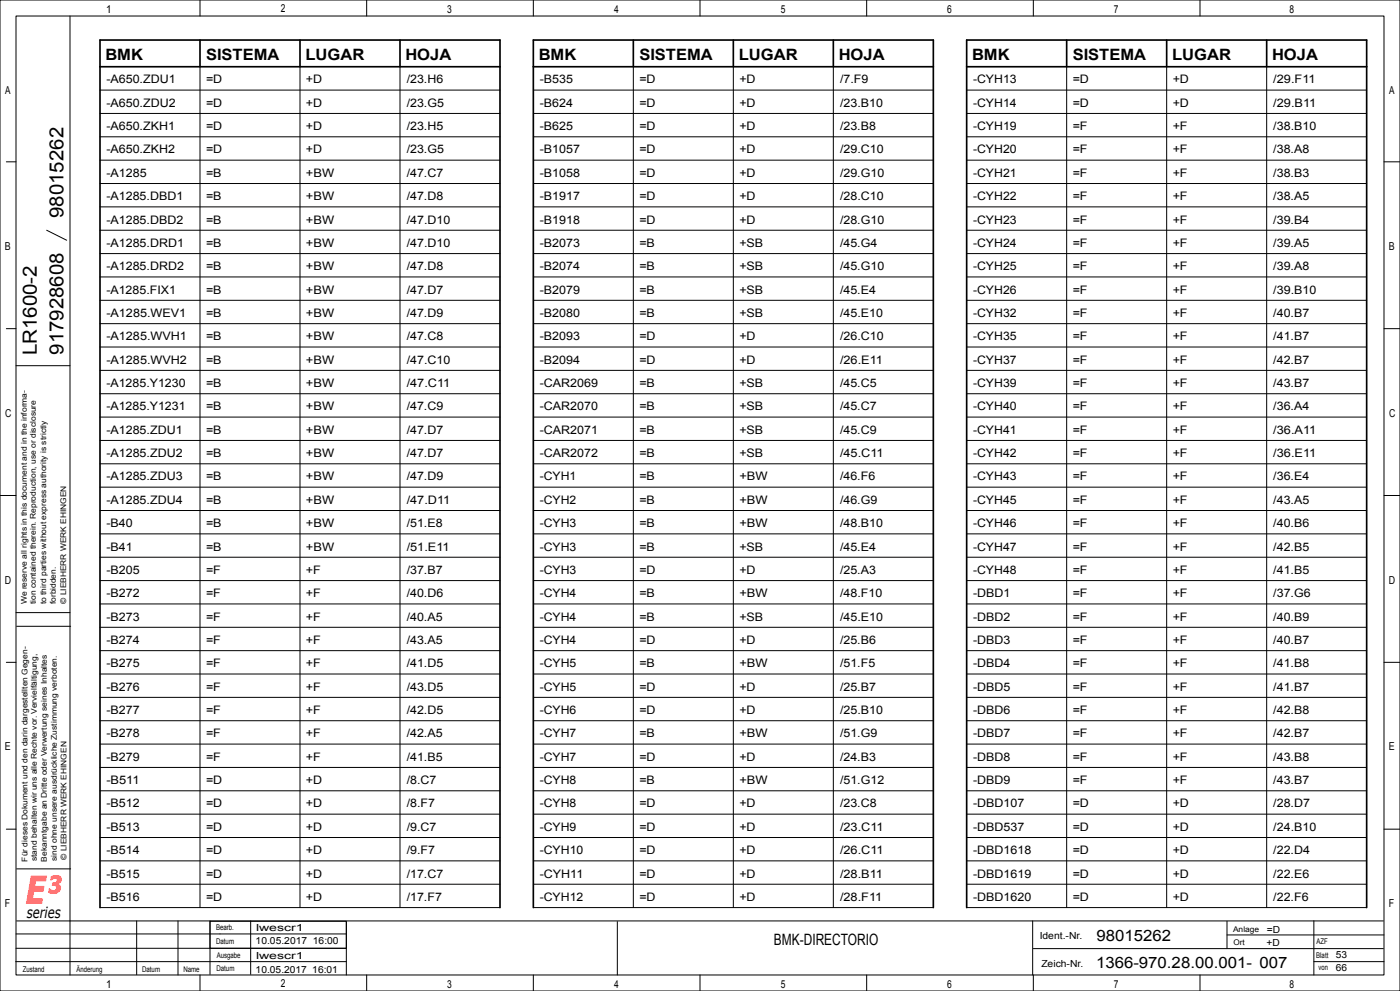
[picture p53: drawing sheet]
<svg xmlns="http://www.w3.org/2000/svg" width="420mm" height="297mm" viewBox="0 0 420 297" stroke-linecap="round" stroke-linejoin="round" font-family="sans-serif">
<defs><g id="words">
<text font-size="11.5" fill="#f00" x="7.6" y="271">E³</text>
<g font-size="5.9">
<text x="19" y="65.3" transform="rotate(-90 19 65.3)">98015262</text>
<text x="11" y="106.5" transform="rotate(-90 11 106.5)">LR1600-2</text>
<text x="19" y="106.3" transform="rotate(-90 19 106.3)">917928608</text>
</g>
<g font-size="4.7">
<text x="31.6" y="18">BMK</text>
<text x="61.8" y="18">SISTEMA</text>
<text x="91.6" y="18">LUGAR</text>
<text x="121.6" y="18">HOJA</text>
<text x="161.6" y="18">BMK</text>
<text x="191.8" y="18">SISTEMA</text>
<text x="221.6" y="18">LUGAR</text>
<text x="251.6" y="18">HOJA</text>
<text x="291.6" y="18">BMK</text>
<text x="321.8" y="18">SISTEMA</text>
<text x="351.6" y="18">LUGAR</text>
<text x="381.6" y="18">HOJA</text>
<text x="328.9" y="281.9">98015262</text>
<text x="232.2" y="283.2">BMK-DIRECTORIO</text>
<text x="328.8" y="290">1366-970.28.00.001- 007</text>
</g>
<text font-size="4.6" x="8" y="275">series</text>
<g font-size="3.5">
<text x="31.9" y="25">-A650.ZDU1</text>
<text x="61.8" y="25">=D</text>
<text x="91.8" y="25">+D</text>
<text x="122" y="25">/23.H6</text>
<text x="161.9" y="25">-B535</text>
<text x="191.8" y="25">=D</text>
<text x="221.8" y="25">+D</text>
<text x="252" y="25">/7.F9</text>
<text x="291.9" y="25">-CYH13</text>
<text x="321.8" y="25">=D</text>
<text x="351.8" y="25">+D</text>
<text x="382" y="25">/29.F11</text>
<text x="31.9" y="32">-A650.ZDU2</text>
<text x="61.8" y="32">=D</text>
<text x="91.8" y="32">+D</text>
<text x="122" y="32">/23.G5</text>
<text x="161.9" y="32">-B624</text>
<text x="191.8" y="32">=D</text>
<text x="221.8" y="32">+D</text>
<text x="252" y="32">/23.B10</text>
<text x="291.9" y="32">-CYH14</text>
<text x="321.8" y="32">=D</text>
<text x="351.8" y="32">+D</text>
<text x="382" y="32">/29.B11</text>
<text x="31.9" y="39">-A650.ZKH1</text>
<text x="61.8" y="39">=D</text>
<text x="91.8" y="39">+D</text>
<text x="122" y="39">/23.H5</text>
<text x="161.9" y="39">-B625</text>
<text x="191.8" y="39">=D</text>
<text x="221.8" y="39">+D</text>
<text x="252" y="39">/23.B8</text>
<text x="291.9" y="39">-CYH19</text>
<text x="321.8" y="39">=F</text>
<text x="351.8" y="39">+F</text>
<text x="382" y="39">/38.B10</text>
<text x="31.9" y="46">-A650.ZKH2</text>
<text x="61.8" y="46">=D</text>
<text x="91.8" y="46">+D</text>
<text x="122" y="46">/23.G5</text>
<text x="161.9" y="46">-B1057</text>
<text x="191.8" y="46">=D</text>
<text x="221.8" y="46">+D</text>
<text x="252" y="46">/29.C10</text>
<text x="291.9" y="46">-CYH20</text>
<text x="321.8" y="46">=F</text>
<text x="351.8" y="46">+F</text>
<text x="382" y="46">/38.A8</text>
<text x="31.9" y="53">-A1285</text>
<text x="61.8" y="53">=B</text>
<text x="91.8" y="53">+BW</text>
<text x="122" y="53">/47.C7</text>
<text x="161.9" y="53">-B1058</text>
<text x="191.8" y="53">=D</text>
<text x="221.8" y="53">+D</text>
<text x="252" y="53">/29.G10</text>
<text x="291.9" y="53">-CYH21</text>
<text x="321.8" y="53">=F</text>
<text x="351.8" y="53">+F</text>
<text x="382" y="53">/38.B3</text>
<text x="31.9" y="60">-A1285.DBD1</text>
<text x="61.8" y="60">=B</text>
<text x="91.8" y="60">+BW</text>
<text x="122" y="60">/47.D8</text>
<text x="161.9" y="60">-B1917</text>
<text x="191.8" y="60">=D</text>
<text x="221.8" y="60">+D</text>
<text x="252" y="60">/28.C10</text>
<text x="291.9" y="60">-CYH22</text>
<text x="321.8" y="60">=F</text>
<text x="351.8" y="60">+F</text>
<text x="382" y="60">/38.A5</text>
<text x="31.9" y="67">-A1285.DBD2</text>
<text x="61.8" y="67">=B</text>
<text x="91.8" y="67">+BW</text>
<text x="122" y="67">/47.D10</text>
<text x="161.9" y="67">-B1918</text>
<text x="191.8" y="67">=D</text>
<text x="221.8" y="67">+D</text>
<text x="252" y="67">/28.G10</text>
<text x="291.9" y="67">-CYH23</text>
<text x="321.8" y="67">=F</text>
<text x="351.8" y="67">+F</text>
<text x="382" y="67">/39.B4</text>
<text x="31.9" y="74">-A1285.DRD1</text>
<text x="61.8" y="74">=B</text>
<text x="91.8" y="74">+BW</text>
<text x="122" y="74">/47.D10</text>
<text x="161.9" y="74">-B2073</text>
<text x="191.8" y="74">=B</text>
<text x="221.8" y="74">+SB</text>
<text x="252" y="74">/45.G4</text>
<text x="291.9" y="74">-CYH24</text>
<text x="321.8" y="74">=F</text>
<text x="351.8" y="74">+F</text>
<text x="382" y="74">/39.A5</text>
<text x="31.9" y="81">-A1285.DRD2</text>
<text x="61.8" y="81">=B</text>
<text x="91.8" y="81">+BW</text>
<text x="122" y="81">/47.D8</text>
<text x="161.9" y="81">-B2074</text>
<text x="191.8" y="81">=B</text>
<text x="221.8" y="81">+SB</text>
<text x="252" y="81">/45.G10</text>
<text x="291.9" y="81">-CYH25</text>
<text x="321.8" y="81">=F</text>
<text x="351.8" y="81">+F</text>
<text x="382" y="81">/39.A8</text>
<text x="31.9" y="88">-A1285.FIX1</text>
<text x="61.8" y="88">=B</text>
<text x="91.8" y="88">+BW</text>
<text x="122" y="88">/47.D7</text>
<text x="161.9" y="88">-B2079</text>
<text x="191.8" y="88">=B</text>
<text x="221.8" y="88">+SB</text>
<text x="252" y="88">/45.E4</text>
<text x="291.9" y="88">-CYH26</text>
<text x="321.8" y="88">=F</text>
<text x="351.8" y="88">+F</text>
<text x="382" y="88">/39.B10</text>
<text x="31.9" y="95">-A1285.WEV1</text>
<text x="61.8" y="95">=B</text>
<text x="91.8" y="95">+BW</text>
<text x="122" y="95">/47.D9</text>
<text x="161.9" y="95">-B2080</text>
<text x="191.8" y="95">=B</text>
<text x="221.8" y="95">+SB</text>
<text x="252" y="95">/45.E10</text>
<text x="291.9" y="95">-CYH32</text>
<text x="321.8" y="95">=F</text>
<text x="351.8" y="95">+F</text>
<text x="382" y="95">/40.B7</text>
<text x="31.9" y="102">-A1285.WVH1</text>
<text x="61.8" y="102">=B</text>
<text x="91.8" y="102">+BW</text>
<text x="122" y="102">/47.C8</text>
<text x="161.9" y="102">-B2093</text>
<text x="191.8" y="102">=D</text>
<text x="221.8" y="102">+D</text>
<text x="252" y="102">/26.C10</text>
<text x="291.9" y="102">-CYH35</text>
<text x="321.8" y="102">=F</text>
<text x="351.8" y="102">+F</text>
<text x="382" y="102">/41.B7</text>
<text x="31.9" y="109">-A1285.WVH2</text>
<text x="61.8" y="109">=B</text>
<text x="91.8" y="109">+BW</text>
<text x="122" y="109">/47.C10</text>
<text x="161.9" y="109">-B2094</text>
<text x="191.8" y="109">=D</text>
<text x="221.8" y="109">+D</text>
<text x="252" y="109">/26.E11</text>
<text x="291.9" y="109">-CYH37</text>
<text x="321.8" y="109">=F</text>
<text x="351.8" y="109">+F</text>
<text x="382" y="109">/42.B7</text>
<text x="31.9" y="116">-A1285.Y1230</text>
<text x="61.8" y="116">=B</text>
<text x="91.8" y="116">+BW</text>
<text x="122" y="116">/47.C11</text>
<text x="161.9" y="116">-CAR2069</text>
<text x="191.8" y="116">=B</text>
<text x="221.8" y="116">+SB</text>
<text x="252" y="116">/45.C5</text>
<text x="291.9" y="116">-CYH39</text>
<text x="321.8" y="116">=F</text>
<text x="351.8" y="116">+F</text>
<text x="382" y="116">/43.B7</text>
<text x="31.9" y="123">-A1285.Y1231</text>
<text x="61.8" y="123">=B</text>
<text x="91.8" y="123">+BW</text>
<text x="122" y="123">/47.C9</text>
<text x="161.9" y="123">-CAR2070</text>
<text x="191.8" y="123">=B</text>
<text x="221.8" y="123">+SB</text>
<text x="252" y="123">/45.C7</text>
<text x="291.9" y="123">-CYH40</text>
<text x="321.8" y="123">=F</text>
<text x="351.8" y="123">+F</text>
<text x="382" y="123">/36.A4</text>
<text x="31.9" y="130">-A1285.ZDU1</text>
<text x="61.8" y="130">=B</text>
<text x="91.8" y="130">+BW</text>
<text x="122" y="130">/47.D7</text>
<text x="161.9" y="130">-CAR2071</text>
<text x="191.8" y="130">=B</text>
<text x="221.8" y="130">+SB</text>
<text x="252" y="130">/45.C9</text>
<text x="291.9" y="130">-CYH41</text>
<text x="321.8" y="130">=F</text>
<text x="351.8" y="130">+F</text>
<text x="382" y="130">/36.A11</text>
<text x="31.9" y="137">-A1285.ZDU2</text>
<text x="61.8" y="137">=B</text>
<text x="91.8" y="137">+BW</text>
<text x="122" y="137">/47.D7</text>
<text x="161.9" y="137">-CAR2072</text>
<text x="191.8" y="137">=B</text>
<text x="221.8" y="137">+SB</text>
<text x="252" y="137">/45.C11</text>
<text x="291.9" y="137">-CYH42</text>
<text x="321.8" y="137">=F</text>
<text x="351.8" y="137">+F</text>
<text x="382" y="137">/36.E11</text>
<text x="31.9" y="144">-A1285.ZDU3</text>
<text x="61.8" y="144">=B</text>
<text x="91.8" y="144">+BW</text>
<text x="122" y="144">/47.D9</text>
<text x="161.9" y="144">-CYH1</text>
<text x="191.8" y="144">=B</text>
<text x="221.8" y="144">+BW</text>
<text x="252" y="144">/46.F6</text>
<text x="291.9" y="144">-CYH43</text>
<text x="321.8" y="144">=F</text>
<text x="351.8" y="144">+F</text>
<text x="382" y="144">/36.E4</text>
<text x="31.9" y="151">-A1285.ZDU4</text>
<text x="61.8" y="151">=B</text>
<text x="91.8" y="151">+BW</text>
<text x="122" y="151">/47.D11</text>
<text x="161.9" y="151">-CYH2</text>
<text x="191.8" y="151">=B</text>
<text x="221.8" y="151">+BW</text>
<text x="252" y="151">/46.G9</text>
<text x="291.9" y="151">-CYH45</text>
<text x="321.8" y="151">=F</text>
<text x="351.8" y="151">+F</text>
<text x="382" y="151">/43.A5</text>
<text x="31.9" y="158">-B40</text>
<text x="61.8" y="158">=B</text>
<text x="91.8" y="158">+BW</text>
<text x="122" y="158">/51.E8</text>
<text x="161.9" y="158">-CYH3</text>
<text x="191.8" y="158">=B</text>
<text x="221.8" y="158">+BW</text>
<text x="252" y="158">/48.B10</text>
<text x="291.9" y="158">-CYH46</text>
<text x="321.8" y="158">=F</text>
<text x="351.8" y="158">+F</text>
<text x="382" y="158">/40.B6</text>
<text x="31.9" y="165">-B41</text>
<text x="61.8" y="165">=B</text>
<text x="91.8" y="165">+BW</text>
<text x="122" y="165">/51.E11</text>
<text x="161.9" y="165">-CYH3</text>
<text x="191.8" y="165">=B</text>
<text x="221.8" y="165">+SB</text>
<text x="252" y="165">/45.E4</text>
<text x="291.9" y="165">-CYH47</text>
<text x="321.8" y="165">=F</text>
<text x="351.8" y="165">+F</text>
<text x="382" y="165">/42.B5</text>
<text x="31.9" y="172">-B205</text>
<text x="61.8" y="172">=F</text>
<text x="91.8" y="172">+F</text>
<text x="122" y="172">/37.B7</text>
<text x="161.9" y="172">-CYH3</text>
<text x="191.8" y="172">=D</text>
<text x="221.8" y="172">+D</text>
<text x="252" y="172">/25.A3</text>
<text x="291.9" y="172">-CYH48</text>
<text x="321.8" y="172">=F</text>
<text x="351.8" y="172">+F</text>
<text x="382" y="172">/41.B5</text>
<text x="31.9" y="179">-B272</text>
<text x="61.8" y="179">=F</text>
<text x="91.8" y="179">+F</text>
<text x="122" y="179">/40.D6</text>
<text x="161.9" y="179">-CYH4</text>
<text x="191.8" y="179">=B</text>
<text x="221.8" y="179">+BW</text>
<text x="252" y="179">/48.F10</text>
<text x="291.9" y="179">-DBD1</text>
<text x="321.8" y="179">=F</text>
<text x="351.8" y="179">+F</text>
<text x="382" y="179">/37.G6</text>
<text x="31.9" y="186">-B273</text>
<text x="61.8" y="186">=F</text>
<text x="91.8" y="186">+F</text>
<text x="122" y="186">/40.A5</text>
<text x="161.9" y="186">-CYH4</text>
<text x="191.8" y="186">=B</text>
<text x="221.8" y="186">+SB</text>
<text x="252" y="186">/45.E10</text>
<text x="291.9" y="186">-DBD2</text>
<text x="321.8" y="186">=F</text>
<text x="351.8" y="186">+F</text>
<text x="382" y="186">/40.B9</text>
<text x="31.9" y="193">-B274</text>
<text x="61.8" y="193">=F</text>
<text x="91.8" y="193">+F</text>
<text x="122" y="193">/43.A5</text>
<text x="161.9" y="193">-CYH4</text>
<text x="191.8" y="193">=D</text>
<text x="221.8" y="193">+D</text>
<text x="252" y="193">/25.B6</text>
<text x="291.9" y="193">-DBD3</text>
<text x="321.8" y="193">=F</text>
<text x="351.8" y="193">+F</text>
<text x="382" y="193">/40.B7</text>
<text x="31.9" y="200">-B275</text>
<text x="61.8" y="200">=F</text>
<text x="91.8" y="200">+F</text>
<text x="122" y="200">/41.D5</text>
<text x="161.9" y="200">-CYH5</text>
<text x="191.8" y="200">=B</text>
<text x="221.8" y="200">+BW</text>
<text x="252" y="200">/51.F5</text>
<text x="291.9" y="200">-DBD4</text>
<text x="321.8" y="200">=F</text>
<text x="351.8" y="200">+F</text>
<text x="382" y="200">/41.B8</text>
<text x="31.9" y="207">-B276</text>
<text x="61.8" y="207">=F</text>
<text x="91.8" y="207">+F</text>
<text x="122" y="207">/43.D5</text>
<text x="161.9" y="207">-CYH5</text>
<text x="191.8" y="207">=D</text>
<text x="221.8" y="207">+D</text>
<text x="252" y="207">/25.B7</text>
<text x="291.9" y="207">-DBD5</text>
<text x="321.8" y="207">=F</text>
<text x="351.8" y="207">+F</text>
<text x="382" y="207">/41.B7</text>
<text x="31.9" y="214">-B277</text>
<text x="61.8" y="214">=F</text>
<text x="91.8" y="214">+F</text>
<text x="122" y="214">/42.D5</text>
<text x="161.9" y="214">-CYH6</text>
<text x="191.8" y="214">=D</text>
<text x="221.8" y="214">+D</text>
<text x="252" y="214">/25.B10</text>
<text x="291.9" y="214">-DBD6</text>
<text x="321.8" y="214">=F</text>
<text x="351.8" y="214">+F</text>
<text x="382" y="214">/42.B8</text>
<text x="31.9" y="221">-B278</text>
<text x="61.8" y="221">=F</text>
<text x="91.8" y="221">+F</text>
<text x="122" y="221">/42.A5</text>
<text x="161.9" y="221">-CYH7</text>
<text x="191.8" y="221">=B</text>
<text x="221.8" y="221">+BW</text>
<text x="252" y="221">/51.G9</text>
<text x="291.9" y="221">-DBD7</text>
<text x="321.8" y="221">=F</text>
<text x="351.8" y="221">+F</text>
<text x="382" y="221">/42.B7</text>
<text x="31.9" y="228">-B279</text>
<text x="61.8" y="228">=F</text>
<text x="91.8" y="228">+F</text>
<text x="122" y="228">/41.B5</text>
<text x="161.9" y="228">-CYH7</text>
<text x="191.8" y="228">=D</text>
<text x="221.8" y="228">+D</text>
<text x="252" y="228">/24.B3</text>
<text x="291.9" y="228">-DBD8</text>
<text x="321.8" y="228">=F</text>
<text x="351.8" y="228">+F</text>
<text x="382" y="228">/43.B8</text>
<text x="31.9" y="235">-B511</text>
<text x="61.8" y="235">=D</text>
<text x="91.8" y="235">+D</text>
<text x="122" y="235">/8.C7</text>
<text x="161.9" y="235">-CYH8</text>
<text x="191.8" y="235">=B</text>
<text x="221.8" y="235">+BW</text>
<text x="252" y="235">/51.G12</text>
<text x="291.9" y="235">-DBD9</text>
<text x="321.8" y="235">=F</text>
<text x="351.8" y="235">+F</text>
<text x="382" y="235">/43.B7</text>
<text x="31.9" y="242">-B512</text>
<text x="61.8" y="242">=D</text>
<text x="91.8" y="242">+D</text>
<text x="122" y="242">/8.F7</text>
<text x="161.9" y="242">-CYH8</text>
<text x="191.8" y="242">=D</text>
<text x="221.8" y="242">+D</text>
<text x="252" y="242">/23.C8</text>
<text x="291.9" y="242">-DBD107</text>
<text x="321.8" y="242">=D</text>
<text x="351.8" y="242">+D</text>
<text x="382" y="242">/28.D7</text>
<text x="31.9" y="249">-B513</text>
<text x="61.8" y="249">=D</text>
<text x="91.8" y="249">+D</text>
<text x="122" y="249">/9.C7</text>
<text x="161.9" y="249">-CYH9</text>
<text x="191.8" y="249">=D</text>
<text x="221.8" y="249">+D</text>
<text x="252" y="249">/23.C11</text>
<text x="291.9" y="249">-DBD537</text>
<text x="321.8" y="249">=D</text>
<text x="351.8" y="249">+D</text>
<text x="382" y="249">/24.B10</text>
<text x="31.9" y="256">-B514</text>
<text x="61.8" y="256">=D</text>
<text x="91.8" y="256">+D</text>
<text x="122" y="256">/9.F7</text>
<text x="161.9" y="256">-CYH10</text>
<text x="191.8" y="256">=D</text>
<text x="221.8" y="256">+D</text>
<text x="252" y="256">/26.C11</text>
<text x="291.9" y="256">-DBD1618</text>
<text x="321.8" y="256">=D</text>
<text x="351.8" y="256">+D</text>
<text x="382" y="256">/22.D4</text>
<text x="31.9" y="263">-B515</text>
<text x="61.8" y="263">=D</text>
<text x="91.8" y="263">+D</text>
<text x="122" y="263">/17.C7</text>
<text x="161.9" y="263">-CYH11</text>
<text x="191.8" y="263">=D</text>
<text x="221.8" y="263">+D</text>
<text x="252" y="263">/28.B11</text>
<text x="291.9" y="263">-DBD1619</text>
<text x="321.8" y="263">=D</text>
<text x="351.8" y="263">+D</text>
<text x="382" y="263">/22.E6</text>
<text x="31.9" y="270">-B516</text>
<text x="61.8" y="270">=D</text>
<text x="91.8" y="270">+D</text>
<text x="122" y="270">/17.F7</text>
<text x="161.9" y="270">-CYH12</text>
<text x="191.8" y="270">=D</text>
<text x="221.8" y="270">+D</text>
<text x="252" y="270">/28.F11</text>
<text x="291.9" y="270">-DBD1620</text>
<text x="321.8" y="270">=D</text>
<text x="351.8" y="270">+D</text>
<text x="382" y="270">/22.F6</text>
</g>
<g font-size="3.3">
<text x="31.9" y="3.8">1</text>
<text x="84.3" y="3.7">2</text>
<text x="134.2" y="3.8">3</text>
<text x="184.3" y="3.8">4</text>
<text x="234.3" y="3.8">5</text>
<text x="284.2" y="3.8">6</text>
<text x="334.2" y="3.8">7</text>
<text x="386.9" y="3.8">8</text>
<text x="1.6" y="28.1">A</text>
<text x="416.8" y="28.1">A</text>
<text x="1.5" y="74.9">B</text>
<text x="416.7" y="74.9">B</text>
<text x="1.6" y="124.9">C</text>
<text x="416.8" y="124.9">C</text>
<text x="1.5" y="174.9">D</text>
<text x="416.7" y="174.9">D</text>
<text x="1.5" y="224.9">E</text>
<text x="416.7" y="224.9">E</text>
<text x="1.4" y="271.9">F</text>
<text x="416.6" y="271.9">F</text>
<text x="31.9" y="296">1</text>
<text x="84.3" y="295.9">2</text>
<text x="134.2" y="296">3</text>
<text x="184.3" y="296">4</text>
<text x="234.3" y="296">5</text>
<text x="284.2" y="296">6</text>
<text x="334.2" y="296">7</text>
<text x="386.9" y="296">8</text>
</g>
<g font-size="2.9">
<text x="76.8" y="279">lwescr1</text>
<text x="311.9" y="281.5">Ident.-Nr.</text>
<text x="380" y="279.5">=D</text>
<text x="76.7" y="283">10.05.2017 16:00</text>
<text x="76.8" y="287.5">lwescr1</text>
<text x="379.9" y="283.4">+D</text>
<text x="400.8" y="287.2">53</text>
<text x="76.7" y="291.5">10.05.2017</text>
<text x="93.7" y="291.5">16:01</text>
<text x="312.4" y="289.7">Zeich-Nr.</text>
<text x="400.8" y="291.1">66</text>
</g>
<g font-size="2.3">
<text x="8" y="181.1" transform="rotate(-90 8 181.1)">We reserve all rights in this document and in the informa-</text>
<text x="10.7" y="181.1" transform="rotate(-90 10.7 181.1)">tion contained therein. Reproduction, use or disclosure</text>
<text x="13.8" y="181.1" transform="rotate(-90 13.8 181.1)">to third parties without express authority is strictly</text>
<text x="16.7" y="181.1" transform="rotate(-90 16.7 181.1)">forbidden.</text>
<text x="19.8" y="181" transform="rotate(-90 19.8 181)">© LIEBHERR WERK EHINGEN</text>
<text x="19.9" y="257.7" transform="rotate(-90 19.9 257.7)">© LIEBHERR WERK EHINGEN</text>
<text x="8.2" y="258.2" transform="rotate(-90 8.2 258.2)">Für dieses Dokument und den darin dargestellten Gegen-</text>
<text x="11" y="258.1" transform="rotate(-90 11 258.1)">stand behalten wir uns alle Rechte vor. Vervielfältigung,</text>
<text x="14" y="258.2" transform="rotate(-90 14 258.2)">Bekanntgabe an Dritte oder Verwertung seines Inhaltes</text>
<text x="17" y="258" transform="rotate(-90 17 258)">sind ohne unsere ausdrückliche Zustimmung verboten.</text>
<text x="64.8" y="278.8">Bearb.</text>
<text x="369.9" y="279.3">Anlage</text>
<text x="64.8" y="282.9">Datum</text>
<text x="65" y="287">Ausgabe</text>
<text x="370" y="283.2">Ort</text>
<text x="394.9" y="287.1">Blatt</text>
<text x="394.9" y="283">AZF</text>
<text x="6.8" y="291.2">Zustand</text>
<text x="22.9" y="291.2">Änderung</text>
<text x="42.6" y="291.2">Datum</text>
<text x="55" y="291.2">Name</text>
<text x="64.9" y="290.9">Datum</text>
<text x="395.6" y="290.8">von</text>
</g>
</g></defs>
<g fill="none" stroke="#000" stroke-width=".3">
<path d="M0 0h420v297h-420zM4.8 4.8h410.4v287.4h-410.4zM21 4.8v287.4M60 0v4.8M110 0v4.8M160 0v4.8M210 0v4.8M260 0v4.8M310 0v4.8M360 0v4.8M30 27h120M30 34h120"/>
<path d="M60 20v252M90 20v252M120 20v252M160 27h120M160 34h120M190 20v252M220 20v252M250 20v252M290 27h120M290 34h120M320 20v252M350 20v252"/>
<path d="M380 20v252M1.9 48.5h2.9M30 41h120M30 48h120M30 55h120M160 41h120M160 48h120M160 55h120M290 41h120M290 48h120M290 55h120M415.2 48.5h4.8"/>
<path d="M14 69l6 3M30 62h120M30 69h120M30 76h120M160 62h120M160 69h120M160 76h120M290 62h120M290 69h120M290 76h120M1.9 98.5h2.9M30 83h120"/>
<path d="M30 90h120M30 97h120M160 83h120M160 90h120M160 97h120M290 83h120M290 90h120M290 97h120M415.2 98.5h4.8M4.8 109.6h16.2M30 104h120M30 111h120"/>
<path d="M30 118h120M160 104h120M160 111h120M160 118h120M290 104h120M290 111h120M290 118h120M30 125h120M30 132h120M30 139h120M160 125h120M160 132h120"/>
<path d="M160 139h120M290 125h120M290 132h120M290 139h120M0 148.5h4.8M30 146h120M30 153h120M160 146h120M160 153h120M290 146h120M290 153h120M415.2 148.5h4.7"/>
<path d="M30 160h120M30 167h120M30 174h120M160 160h120M160 167h120M160 174h120M290 160h120M290 167h120M290 174h120M1.9 198.5h2.9M4.8 183.6h16.2M5 187.7h16.2"/>
<path d="M30 181h120M30 188h120M30 195h120M160 181h120M160 188h120M160 195h120M290 181h120M290 188h120M290 195h120M415.2 198.5h4.8M30 202h120M30 209h120"/>
<path d="M30 216h120M160 202h120M160 209h120M160 216h120M290 202h120M290 209h120M290 216h120M30 223h120M30 230h120M30 237h120M160 223h120M160 230h120"/>
<path d="M160 237h120M290 223h120M290 230h120M290 237h120M1.9 248.5h2.9M30 244h120M30 251h120M30 258h120M160 244h120M160 251h120M160 258h120M290 244h120"/>
<path d="M290 251h120M290 258h120M415.2 248.5h4.8M4.8 279.9h99.1M5 260.4h16.2M5 276h410M30 265h120M30 272h120M41 276v16.1M53.4 276v16.2M63 276.1h40.9v8.1h-40.9zM63 276v16"/>
<path d="M75.2 276v16M103.9 276.2v16M160 265h120M160 272h120M185.2 276.2v16M290 265h120M290 272h120M309.8 276v16.2M368.1 276.1v8.2M394.2 276v16.2M4.7 288.2h99.2M4.8 284.2h99.1"/>
<path d="M60 292.2v4.8M110 292.2v4.8M160 292.2v4.8M210 292.2v4.8M260 292.2v4.8M310 292.2v4.8M310 284.3h105M360 292.2v4.8M368.1 280.2h47.1M415.2 288.2h-21"/>
</g>
<g fill="none" stroke="#000" stroke-width=".5">
<path d="M60 12v8M90 12v8M120 12v8M190 12v8M220 12v8M250 12v8M320 12v8M350 12v8M380 12v8M30 20h120M160 20h120M290 20h120"/>
<path d="M30 272v-260h120v260M160 272v-260h120v260M290 272v-260h120v260"/>
</g>
<use href="#words"/>
</svg>
